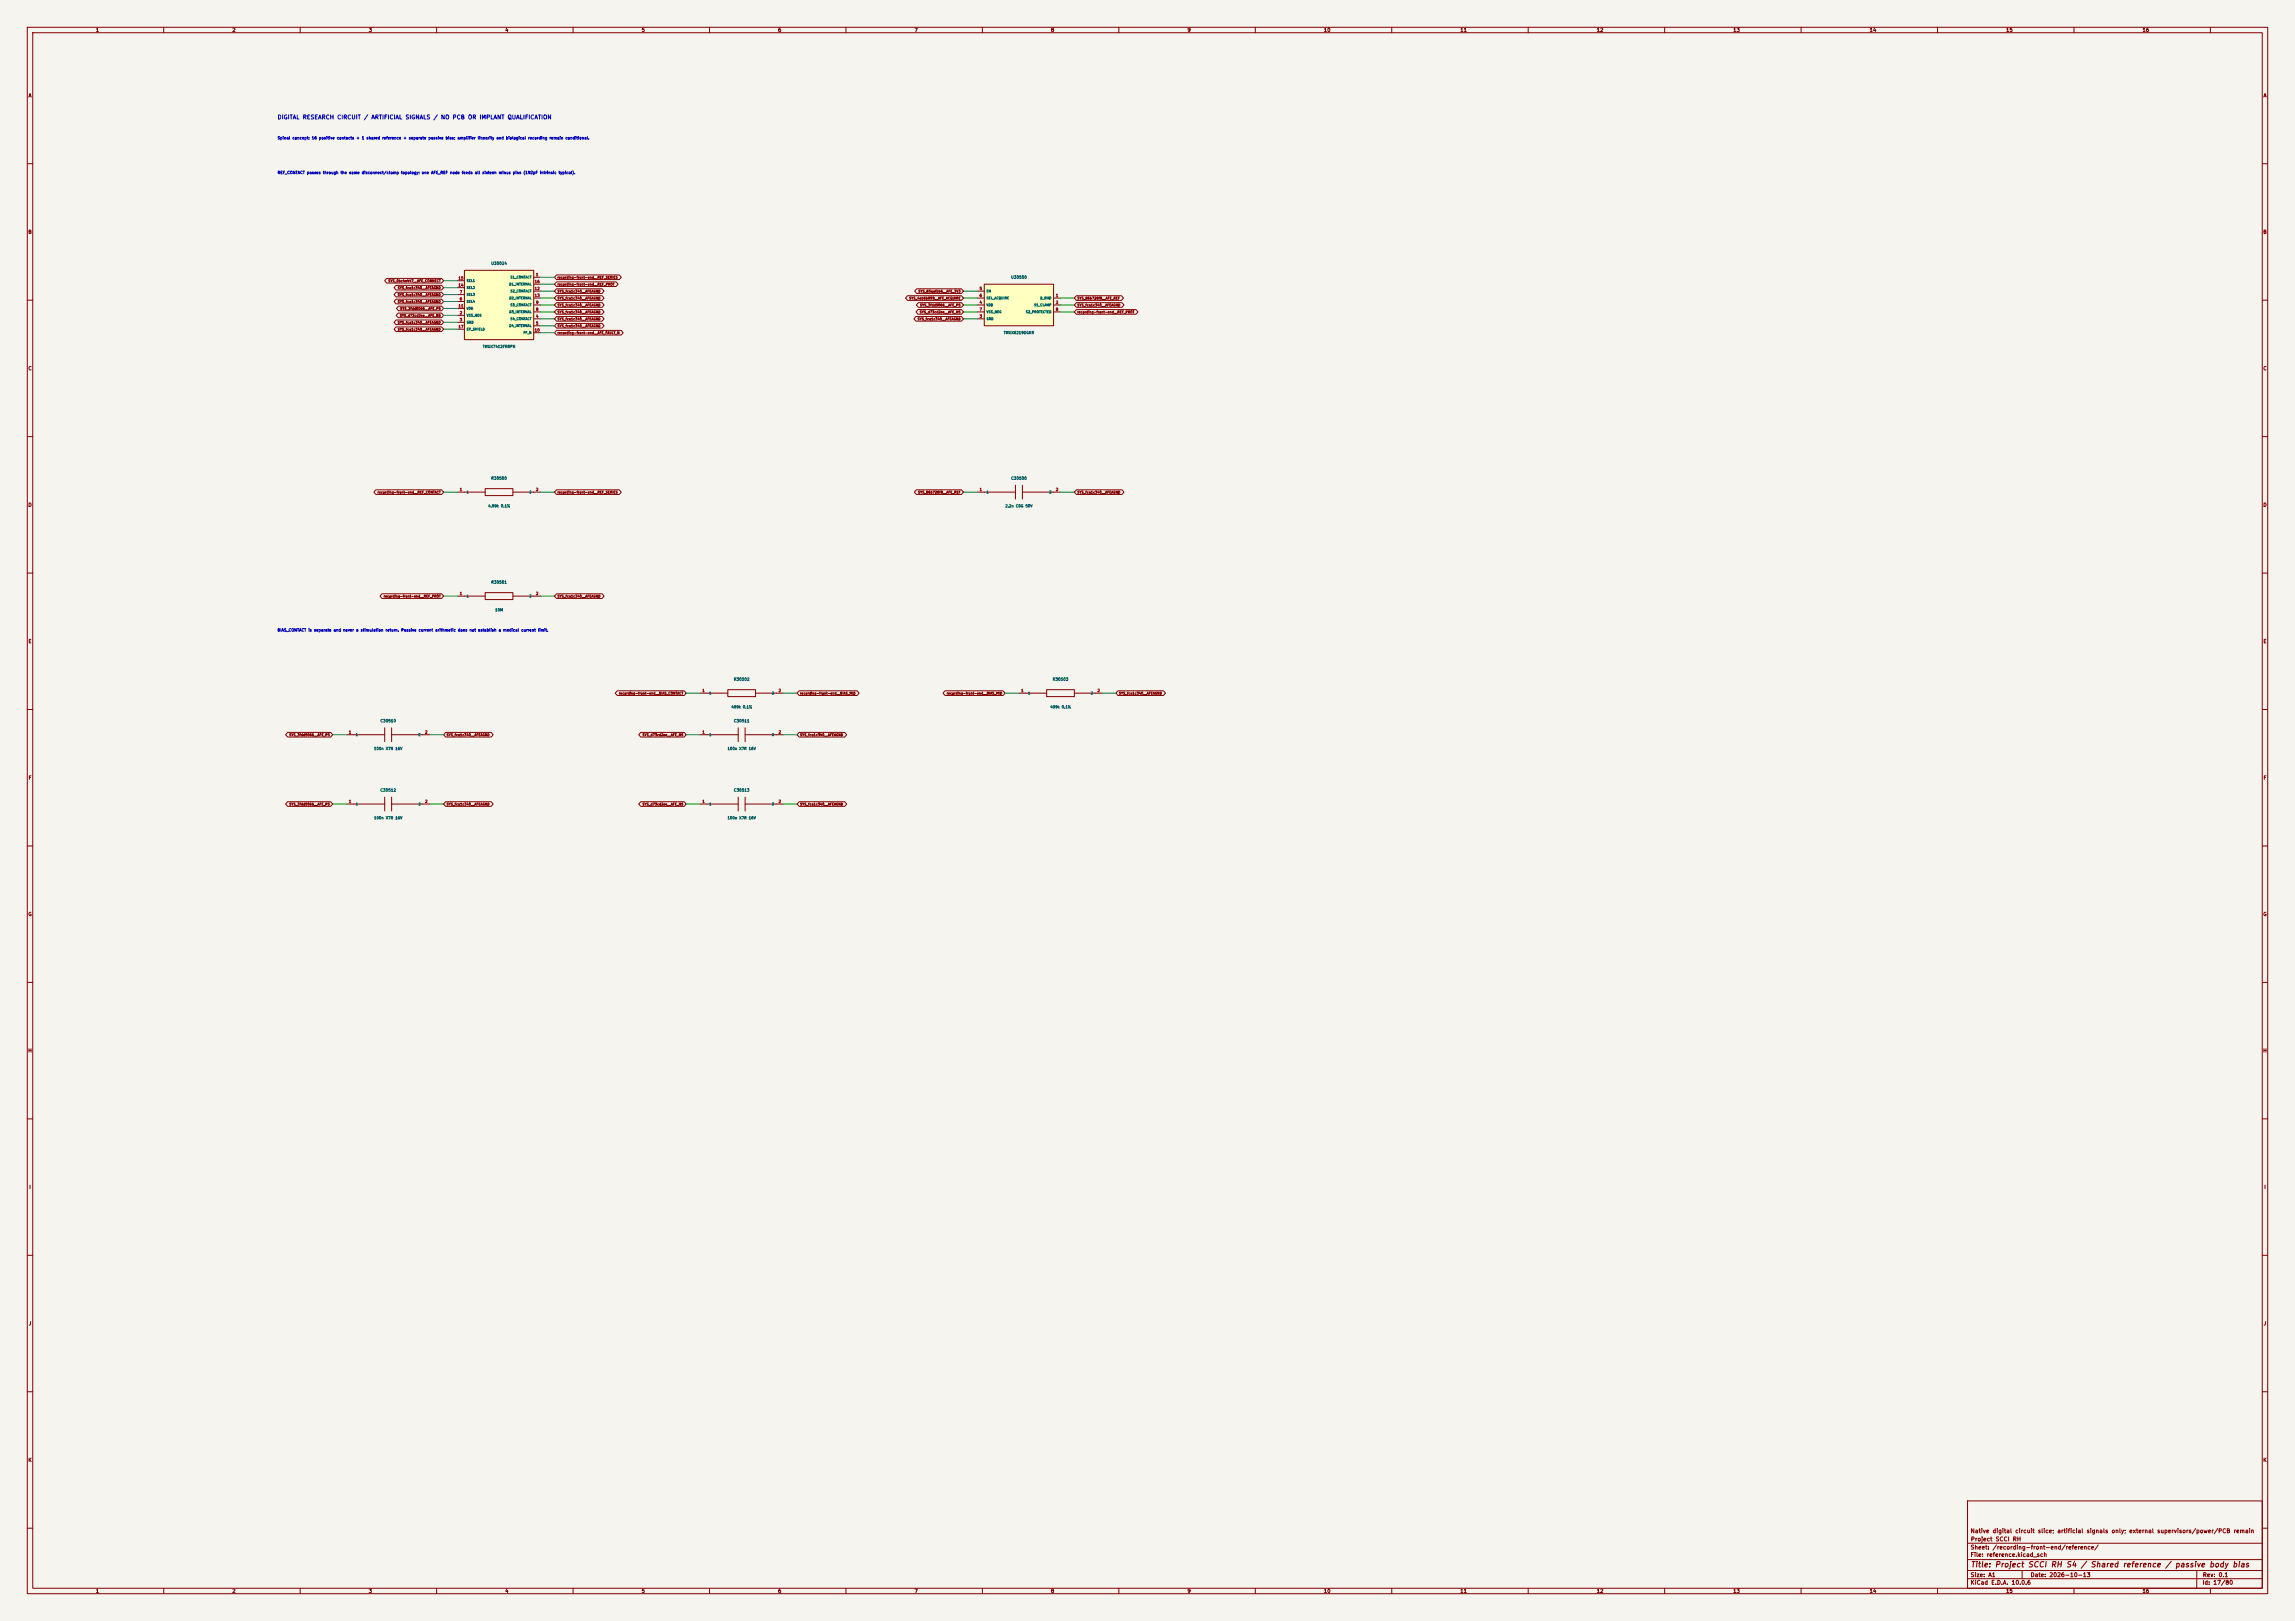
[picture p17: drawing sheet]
<svg xmlns="http://www.w3.org/2000/svg" width="841mm" height="594mm" viewBox="0 0 841 594" stroke-linecap="round" stroke-linejoin="round" font-family="sans-serif">
<defs><g id="words">
<text font-size="2" fill="#840000" x="722" y="574.8">Title: Project SCCI RH S4 / Shared reference / passive body bias</text>
<text font-size="1.5" fill="#0000c2" x="101.6" y="44.1">DIGITAL RESEARCH CIRCUIT / ARTIFICIAL SIGNALS / NO PCB OR IMPLANT QUALIFICATION</text>
<g font-size="1.5" fill="#840000">
<text x="721.9" y="562.1">Native digital circuit slice; artificial signals only; external supervisors/power/PCB remain</text>
<text x="721.9" y="568.1">Sheet: /recording-front-end/reference/</text>
<text x="722" y="565.1">Project SCCI RH</text>
<text x="721.9" y="570.8">File: reference.kicad_sch</text>
<text x="721.9" y="581">KiCad E.D.A. 10.0.6</text>
<text x="721.9" y="578.2">Size: A1</text>
<text x="743.9" y="578.2">Date: 2026-10-13</text>
<text x="806.9" y="581">Id: 17/80</text>
<text x="807" y="578.2">Rev: 0.1</text>
</g>
<g font-size="1.3" fill="#840000">
<text x="35" y="12">1</text>
<text x="85" y="12">2</text>
<text x="135" y="12">3</text>
<text x="185" y="12">4</text>
<text x="235" y="12">5</text>
<text x="285" y="12">6</text>
<text x="335" y="12">7</text>
<text x="385" y="12">8</text>
<text x="435" y="12">9</text>
<text x="485" y="12">10</text>
<text x="535" y="12">11</text>
<text x="585" y="12">12</text>
<text x="635" y="12">13</text>
<text x="685" y="12">14</text>
<text x="735" y="12">15</text>
<text x="785" y="12">16</text>
<text x="10.3" y="36">A</text>
<text x="829.3" y="36">A</text>
<text x="10.2" y="86">B</text>
<text x="829.2" y="86">B</text>
<text x="10.2" y="136">C</text>
<text x="829.2" y="136">C</text>
<text x="10.2" y="186">D</text>
<text x="829.2" y="186">D</text>
<text x="10.3" y="236">E</text>
<text x="829.3" y="236">E</text>
<text x="10.3" y="286">F</text>
<text x="829.3" y="286">F</text>
<text x="10.2" y="336">G</text>
<text x="829.2" y="336">G</text>
<text x="10.2" y="386">H</text>
<text x="829.2" y="386">H</text>
<text x="10.6" y="436">I</text>
<text x="829.6" y="436">I</text>
<text x="10.4" y="486">J</text>
<text x="829.4" y="486">J</text>
<text x="10.2" y="536">K</text>
<text x="829.2" y="536">K</text>
<text x="35" y="584">1</text>
<text x="85" y="584">2</text>
<text x="135" y="584">3</text>
<text x="185" y="584">4</text>
<text x="235" y="584">5</text>
<text x="285" y="584">6</text>
<text x="335" y="584">7</text>
<text x="385" y="584">8</text>
<text x="435" y="584">9</text>
<text x="485" y="584">10</text>
<text x="535" y="584">11</text>
<text x="585" y="584">12</text>
<text x="635" y="584">13</text>
<text x="685" y="584">14</text>
<text x="735" y="584">15</text>
<text x="785" y="584">16</text>
</g>
<g font-size="1" fill="#0000c2">
<text x="101.6" y="51.3">Spinal concept: 16 positive contacts + 1 shared reference + separate passive bias; amplifier linearity and biological recording remain conditional.</text>
<text x="101.6" y="64">REF_CONTACT passes through the same disconnect/clamp topology; one AFE_REF node feeds all sixteen minus pins (192pF intrinsic typical).</text>
<text x="101.6" y="231.6">BIAS_CONTACT is separate and never a stimulation return. Passive current arithmetic does not establish a medical current limit.</text>
</g>
<g font-size="1" fill="#006464">
<text x="179.9" y="97.3">U30024</text>
<text x="370.4" y="102.4">U30500</text>
<text x="367.7" y="122.6">TMUX6219DGKR</text>
<text x="176.8" y="127.7">TMUX7412FRRPR</text>
<text x="179.9" y="176">R30500</text>
<text x="370.4" y="176">C30500</text>
<text x="178.8" y="186.1">4.99k 0.1%</text>
<text x="368.3" y="186.1">2.2n C0G 50V</text>
<text x="179.9" y="214.1">R30501</text>
<text x="181.3" y="224.2">10M</text>
<text x="268.8" y="249.7">R30502</text>
<text x="385.6" y="249.7">R30503</text>
<text x="267.9" y="259.8">499k 0.1%</text>
<text x="384.7" y="259.8">499k 0.1%</text>
<text x="139.3" y="264.9">C30510</text>
<text x="268.8" y="264.9">C30511</text>
<text x="136.9" y="275">100n X7R 16V</text>
<text x="266.5" y="275">100n X7R 16V</text>
<text x="139.3" y="290.3">C30512</text>
<text x="268.8" y="290.3">C30513</text>
<text x="136.9" y="300.4">100n X7R 16V</text>
<text x="266.5" y="300.4">100n X7R 16V</text>
</g>
<g font-size="1" fill="#a90000">
<text x="196.3" y="101.4">1</text>
<text x="167.9" y="105.2">14</text>
<text x="167.9" y="102.7">15</text>
<text x="168.3" y="107.8">7</text>
<text x="195.8" y="106.5">12</text>
<text x="195.8" y="104">16</text>
<text x="358.8" y="106.5">5</text>
<text x="167.9" y="112.8">11</text>
<text x="168.3" y="110.3">6</text>
<text x="195.8" y="109">13</text>
<text x="196.3" y="111.6">9</text>
<text x="358.8" y="111.6">4</text>
<text x="358.8" y="109">6</text>
<text x="386.8" y="109">1</text>
<text x="386.8" y="111.6">2</text>
<text x="168.3" y="115.4">2</text>
<text x="168.3" y="117.9">3</text>
<text x="196.3" y="116.7">4</text>
<text x="196.3" y="119.2">5</text>
<text x="196.3" y="114.1">8</text>
<text x="358.8" y="116.7">3</text>
<text x="358.8" y="114.1">7</text>
<text x="386.8" y="114.1">8</text>
<text x="167.9" y="120.5">17</text>
<text x="195.8" y="121.7">10</text>
<text x="168.3" y="180.2">1</text>
<text x="196.3" y="180.2">2</text>
<text x="358.8" y="180.2">1</text>
<text x="386.8" y="180.2">2</text>
<text x="168.3" y="218.3">1</text>
<text x="196.3" y="218.3">2</text>
<text x="257.2" y="253.8">1</text>
<text x="285.2" y="253.8">2</text>
<text x="374.1" y="253.8">1</text>
<text x="402" y="253.8">2</text>
<text x="127.7" y="269.1">1</text>
<text x="155.6" y="269.1">2</text>
<text x="257.2" y="269.1">1</text>
<text x="285.2" y="269.1">2</text>
<text x="127.7" y="294.5">1</text>
<text x="155.6" y="294.5">2</text>
<text x="257.2" y="294.5">1</text>
<text x="285.2" y="294.5">2</text>
</g>
<g font-size=".9" fill="#840000">
<text x="142.2" y="103.6">SYS_0bc4e447__AFE_CONNECT</text>
<text x="145.6" y="106.1">SYS_fca1c340__AFEAGND</text>
<text x="204.2" y="102.3">recording-front-end__REF_SERIES</text>
<text x="204.2" y="104.8">recording-front-end__REF_PROT</text>
<text x="204.2" y="107.4">SYS_fca1c340__AFEAGND</text>
<text x="336.4" y="107.4">SYS_65aafbb6__AFE_3V3</text>
<text x="145.6" y="108.7">SYS_fca1c340__AFEAGND</text>
<text x="145.6" y="111.2">SYS_fca1c340__AFEAGND</text>
<text x="146.5" y="113.7">SYS_3fdd5066__AFE_P5</text>
<text x="204.2" y="109.9">SYS_fca1c340__AFEAGND</text>
<text x="204.2" y="112.5">SYS_fca1c340__AFEAGND</text>
<text x="333.1" y="109.9">SYS_4eb6b999__AFE_ACQUIRE</text>
<text x="337" y="112.5">SYS_3fdd5066__AFE_P5</text>
<text x="394.7" y="109.9">SYS_86b728f8__AFE_REF</text>
<text x="394.7" y="112.5">SYS_fca1c340__AFEAGND</text>
<text x="145.6" y="118.8">SYS_fca1c340__AFEAGND</text>
<text x="146.4" y="116.3">SYS_d73cd2ee__AFE_N5</text>
<text x="204.2" y="115">SYS_fca1c340__AFEAGND</text>
<text x="204.2" y="117.5">SYS_fca1c340__AFEAGND</text>
<text x="336.1" y="117.5">SYS_fca1c340__AFEAGND</text>
<text x="336.9" y="115">SYS_d73cd2ee__AFE_N5</text>
<text x="394.7" y="115">recording-front-end__REF_PROT</text>
<text x="145.6" y="121.4">SYS_fca1c340__AFEAGND</text>
<text x="204.2" y="120.1">SYS_fca1c340__AFEAGND</text>
<text x="204.2" y="122.6">recording-front-end__AFE_FAULT_N</text>
<text x="138.2" y="181">recording-front-end__REF_CONTACT</text>
<text x="204.2" y="181">recording-front-end__REF_SERIES</text>
<text x="336.3" y="181">SYS_86b728f8__AFE_REF</text>
<text x="394.7" y="181">SYS_fca1c340__AFEAGND</text>
<text x="140.5" y="219.1">recording-front-end__REF_PROT</text>
<text x="204.2" y="219.1">SYS_fca1c340__AFEAGND</text>
<text x="226.7" y="254.7">recording-front-end__BIAS_CONTACT</text>
<text x="293.1" y="254.7">recording-front-end__BIAS_MID</text>
<text x="346.8" y="254.7">recording-front-end__BIAS_MID</text>
<text x="409.9" y="254.7">SYS_fca1c340__AFEAGND</text>
<text x="105.9" y="269.9">SYS_3fdd5066__AFE_P5</text>
<text x="163.5" y="269.9">SYS_fca1c340__AFEAGND</text>
<text x="235.3" y="269.9">SYS_d73cd2ee__AFE_N5</text>
<text x="293.1" y="269.9">SYS_fca1c340__AFEAGND</text>
<text x="105.9" y="295.3">SYS_3fdd5066__AFE_P5</text>
<text x="163.5" y="295.3">SYS_fca1c340__AFEAGND</text>
<text x="235.3" y="295.3">SYS_d73cd2ee__AFE_N5</text>
<text x="293.1" y="295.3">SYS_fca1c340__AFEAGND</text>
</g>
<g font-size=".9" fill="#006464">
<text x="170.9" y="106.1">SEL2</text>
<text x="170.9" y="103.5">SEL1</text>
<text x="186.5" y="104.8">D1_INTERNAL</text>
<text x="186.9" y="102.2">S1_CONTACT</text>
<text x="186.9" y="107.3">S2_CONTACT</text>
<text x="361.4" y="107.3">EN</text>
<text x="170.9" y="111.1">SEL4</text>
<text x="170.9" y="108.6">SEL3</text>
<text x="170.9" y="113.7">VDD</text>
<text x="186.5" y="109.9">D2_INTERNAL</text>
<text x="186.9" y="112.4">S3_CONTACT</text>
<text x="361.4" y="112.4">VDD</text>
<text x="361.4" y="109.9">SEL_ACQUIRE</text>
<text x="378.8" y="112.4">S1_CLAMP</text>
<text x="381.1" y="109.9">D_RHD</text>
<text x="170.9" y="116.2">VSS_NEG</text>
<text x="170.9" y="118.8">GND</text>
<text x="186.5" y="114.9">D3_INTERNAL</text>
<text x="186.9" y="117.5">S4_CONTACT</text>
<text x="361.4" y="117.5">GND</text>
<text x="361.4" y="114.9">VSS_NEG</text>
<text x="375.8" y="114.9">S2_PROTECTED</text>
<text x="170.9" y="121.3">EP_SHIELD</text>
<text x="186.5" y="120">D4_INTERNAL</text>
<text x="191.7" y="122.6">FF_N</text>
<text x="170.9" y="181">1</text>
<text x="193.9" y="181">2</text>
<text x="361.4" y="181">1</text>
<text x="384.4" y="181">2</text>
<text x="170.9" y="219.1">1</text>
<text x="193.9" y="219.1">2</text>
<text x="259.8" y="254.6">1</text>
<text x="282.8" y="254.6">2</text>
<text x="376.6" y="254.6">1</text>
<text x="399.6" y="254.6">2</text>
<text x="130.3" y="269.9">1</text>
<text x="153.2" y="269.9">2</text>
<text x="259.8" y="269.9">1</text>
<text x="282.8" y="269.9">2</text>
<text x="130.3" y="295.3">1</text>
<text x="153.2" y="295.3">2</text>
<text x="259.8" y="295.3">1</text>
<text x="282.8" y="295.3">2</text>
</g>
</g></defs>
<path d="M0 0h841v594h-841z" fill="#f5f4ef" stroke="#f5f4ef" stroke-width=".37"/>
<g fill="none" stroke="#840000" stroke-width=".37">
<path d="M10 10h821v574h-821zM12 12h817v570h-817zM60 10v2M110 10v2M160 10v2M210 10v2M260 10v2M310 10v2M360 10v2M410 10v2M460 10v2M510 10v2"/>
<path d="M560 10v2M610 10v2M660 10v2M710 10v2M760 10v2M810 10v2M10 60h2M829 60h2M10 110h2M829 110h2M10 160h2M829 160h2"/>
<path d="M177.8 179.1h10.2v2.5h-10.2zM167.6 180.3h10.2M188 180.3h10.1M10 210h2M829 210h2M10 260h2M829 260h2M127 269.2h14M141 266.7v5.1M143.5 269.2h14M143.5 266.7v5.1M10 310h2"/>
<path d="M829 310h2M10 360h2M829 360h2M10 410h2M829 410h2M10 460h2M829 460h2M10 510h2M829 510h2M10 560h2M721 550h108v32h-108zM829 560h2"/>
<path d="M721 578.5h108M721 575.5h108M721 571.5h108M721 565.5h108M741 575.5v3M805 575.5v6.5M60 582v2M110 582v2M160 582v2M210 582v2M260 582v2M310 582v2"/>
<path d="M360 582v2M410 582v2M460 582v2M510 582v2M560 582v2M610 582v2M660 582v2M710 582v2M760 582v2M810 582v2"/>
</g>
<path d="M170.2 99.1h25.4v25.4h-25.4z" fill="#ffffc2"/>
<g fill="none" stroke="#840000" stroke-width=".37">
<path d="M170.2 99.1h25.4v25.4h-25.4zM167.6 115.6h2.6M167.6 118.1h2.6M167.6 110.5h2.6M167.6 107.9h2.6M167.6 113h2.6M167.6 105.4h2.6M167.6 102.9h2.6M195.6 101.6h2.5M195.6 116.8h2.5M195.6 119.4h2.5M195.6 114.3h2.5"/>
<path d="M195.6 111.8h2.5M195.6 106.7h2.5M195.6 109.2h2.5M195.6 104.1h2.5M167.6 120.6h2.6M195.6 121.9h2.5M372.1 177.8v5.1M374.6 177.8v5.1M358.1 180.3h14M374.6 180.3h14M373.4 254h10.1M383.5 252.7h10.2v2.6h-10.2z"/>
<path d="M393.7 254h10.2M256.5 294.6h14M270.5 292.1v5.1M273 294.6h14M273 292.1v5.1"/>
</g>
<path d="M360.7 104.1h25.4v15.3h-25.4z" fill="#ffffc2"/>
<g fill="none" stroke="#840000" stroke-width=".37">
<path d="M141.7 102h20.1l.8 .9-.8 .8h-20.1l-.7-.8zM145.1 104.6h16.7l.8 .8-.8 .9h-16.7l-.7-.9zM145.1 107.1h16.7l.8 .8-.8 .9h-16.7l-.7-.9zM145.1 109.6h16.7l.8 .9-.8 .8h-16.7l-.7-.8zM145.1 117.3h16.7l.8 .8-.8 .9h-16.7l-.7-.9zM145.1 119.8h16.7l.8 .8-.8 .9h-16.7l-.7-.9zM145.9 114.7h15.9l.8 .9-.8 .8h-15.9l-.7-.8zM146 112.2h15.8l.8 .8-.8 .9h-15.8l-.7-.9zM203.9 118.5h16.7l.8 .9-.8 .8h-16.7l-.7-.8zM203.9 113.4h16.7l.8 .9-.8 .8h-16.7l-.7-.8zM203.9 116h16.7l.8 .8-.8 .9h-16.7l-.7-.9zM203.9 100.7h23l.8 .9-.8 .8h-23l-.7-.8z"/>
<path d="M203.9 103.3h21.9l.7 .8-.7 .9h-21.9l-.7-.9zM203.9 105.8h16.7l.8 .9-.8 .8h-16.7l-.7-.8zM203.9 108.4h16.7l.8 .8-.8 .9h-16.7l-.7-.9zM203.9 110.9h16.7l.8 .9-.8 .8h-16.7l-.7-.8zM332.6 108.4h19.7l.8 .8-.8 .9h-19.7l-.8-.9zM335.6 116h16.7l.8 .8-.8 .9h-16.7l-.7-.9zM335.9 105.8h16.4l.8 .9-.8 .8h-16.4l-.7-.8zM336.4 113.4h15.9l.8 .9-.8 .8h-15.9l-.7-.8zM336.5 110.9h15.8l.8 .9-.8 .8h-15.8l-.7-.8zM358.1 109.2h2.6M358.1 111.8h2.6M358.1 116.8h2.6"/>
<path d="M358.1 106.7h2.6M358.1 114.3h2.6M360.7 104.1h25.4v15.3h-25.4zM386.1 109.2h2.5M386.1 111.8h2.5M386.1 114.3h2.5M394.4 108.4h16.6l.7 .8-.7 .9h-16.6l-.7-.9zM394.4 110.9h16.7l.8 .9-.8 .8h-16.7l-.7-.8zM394.4 113.4h21.9l.7 .9-.7 .8h-21.9l-.7-.8zM203.9 121.1h23.7l.8 .8-.8 .9h-23.7l-.7-.9zM137.7 179.5h24.1l.8 .8-.8 .9h-24.1l-.7-.9zM203.9 179.5h23l.8 .8-.8 .9h-23l-.7-.9z"/>
<path d="M335.8 179.5h16.5l.8 .8-.8 .9h-16.5l-.7-.9zM394.4 179.5h16.7l.8 .8-.8 .9h-16.7l-.7-.9zM140 217.6h21.8l.8 .8-.8 .9h-21.8l-.7-.9zM167.6 218.4h10.2M177.8 217.2h10.2v2.5h-10.2zM188 218.4h10.1M203.9 217.6h16.7l.8 .8-.8 .9h-16.7l-.7-.9zM226.2 253.1h24.5l.8 .9-.8 .8h-24.5l-.8-.8zM256.5 254h10.2M266.7 252.7h10.2v2.6h-10.2zM276.9 254h10.1M292.8 253.1h21.3l.7 .9-.7 .8h-21.3l-.7-.8z"/>
<path d="M346.3 253.1h21.3l.7 .9-.7 .8h-21.3l-.7-.8zM409.7 253.1h16.7l.7 .9-.7 .8h-16.7l-.8-.8zM105.4 268.4h15.8l.7 .8-.7 .9h-15.8l-.8-.9zM163.3 268.4h16.7l.7 .8-.7 .9h-16.7l-.7-.9zM234.8 268.4h15.9l.8 .8-.8 .9h-15.9l-.7-.9zM256.5 269.2h14M270.5 266.7v5.1M273 269.2h14M273 266.7v5.1M292.8 268.4h16.7l.8 .8-.8 .9h-16.7l-.7-.9zM105.4 293.8h15.8l.7 .8-.7 .9h-15.8l-.8-.9zM127 294.6h14"/>
<path d="M141 292.1v5.1M143.5 294.6h14M143.5 292.1v5.1M163.3 293.8h16.7l.7 .8-.7 .9h-16.7l-.7-.9zM234.8 293.8h15.9l.8 .8-.8 .9h-15.9l-.7-.9zM292.8 293.8h16.7l.8 .8-.8 .9h-16.7l-.7-.9z"/>
</g>
<g fill="none" stroke="#009600" stroke-width=".37">
<path d="M162.6 110.5h5M162.6 113h5M162.6 115.6h5M162.6 118.1h5M162.6 102.9h5M162.6 105.4h5M162.6 107.9h5M198.1 106.7h5.1M198.1 109.2h5.1M198.1 119.4h5.1M198.1 116.8h5.1M198.1 111.8h5.1"/>
<path d="M198.1 114.3h5.1M198.1 104.1h5.1M198.1 101.6h5.1M353.1 106.7h5M353.1 109.2h5M353.1 116.8h5M353.1 111.8h5M353.1 114.3h5M388.6 109.2h5.1M388.6 111.8h5.1M388.6 114.3h5.1M162.6 120.6h5"/>
<path d="M198.1 121.9h5.1M162.6 180.3h5M198.1 180.3h5.1M353.1 180.3h5M388.6 180.3h5.1M162.6 218.4h5M198.1 218.4h5.1M251.5 254h5M287 254h5.1M368.3 254h5.1M403.9 254h5M121.9 269.2h5.1"/>
<path d="M157.5 269.2h5.1M251.5 269.2h5M287 269.2h5.1M121.9 294.6h5.1M157.5 294.6h5.1M251.5 294.6h5M287 294.6h5.1"/>
</g>
<use href="#words"/>
</svg>
